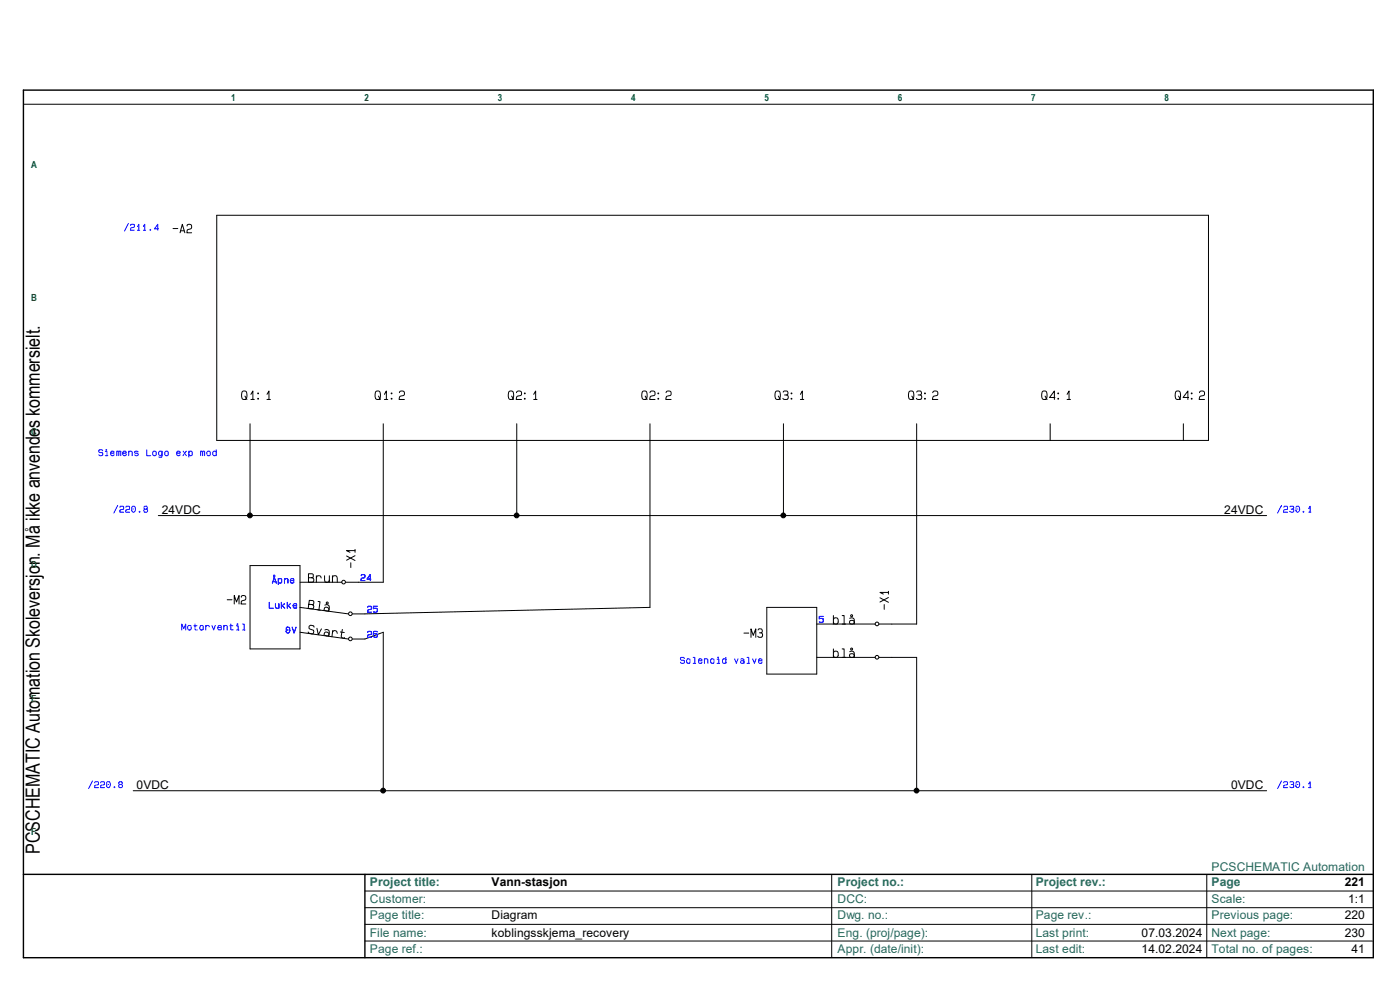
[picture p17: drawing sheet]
<svg xmlns="http://www.w3.org/2000/svg" width="420mm" height="297mm" viewBox="0 0 420 297" stroke-linecap="round" stroke-linejoin="round" font-family="sans-serif">
<defs><g id="words">
<text font-size="5.9" x="12" y="255.9" transform="rotate(-90 12 255.9)">PCSCHEMATIC Automation Skoleversjon. Må ikke anvendes kommersielt.</text>
<g font-size="3.6">
<text x="48.5" y="153.9">24VDC</text>
<text x="367.3" y="153.9">24VDC</text>
<text x="41" y="236.4">0VDC</text>
<text x="369.3" y="236.4">0VDC</text>
<text x="147.5" y="265.5">Vann-stasjon</text>
<text x="403.4" y="265.5">221</text>
<text x="147.5" y="275.5">Diagram</text>
<text x="403.4" y="275.5">220</text>
<text x="404.5" y="270.7">1:1</text>
<text x="147.5" y="280.8">koblingsskjema_recovery</text>
<text x="342.5" y="280.8">07.03.2024</text>
<text x="403.4" y="280.8">230</text>
<text x="342.5" y="285.5">14.02.2024</text>
<text x="405.5" y="285.5">41</text>
</g>
<g font-size="3.6" fill="#27675f">
<text x="363.5" y="260.9">PCSCHEMATIC Automation</text>
<text x="111" y="265.5">Project title:</text>
<text x="251.3" y="265.5">Project no.:</text>
<text x="310.7" y="265.5">Project rev.:</text>
<text x="363.5" y="265.5">Page</text>
<text x="111" y="270.7">Customer:</text>
<text x="111" y="275.5">Page title:</text>
<text x="251.3" y="275.5">Dwg. no.:</text>
<text x="251.3" y="270.7">DCC:</text>
<text x="310.7" y="275.5">Page rev.:</text>
<text x="363.5" y="275.5">Previous page:</text>
<text x="363.5" y="270.7">Scale:</text>
<text x="111" y="280.8">File name:</text>
<text x="251.3" y="280.8">Eng. (proj/page):</text>
<text x="310.7" y="280.8">Last print:</text>
<text x="363.5" y="280.8">Next page:</text>
<text x="111" y="285.5">Page ref.:</text>
<text x="251.3" y="285.5">Appr. (date/init):</text>
<text x="310.7" y="285.5">Last edit:</text>
<text x="363.5" y="285.5">Total no. of pages:</text>
</g>
<g font-size="2.9" fill="#008000">
<text x="69.3" y="30.3">1</text>
<text x="109.3" y="30.3">2</text>
<text x="149.4" y="30.3">3</text>
<text x="189.3" y="30.3">4</text>
<text x="229.4" y="30.3">5</text>
<text x="269.3" y="30.3">6</text>
<text x="309.4" y="30.3">7</text>
<text x="349.3" y="30.3">8</text>
<text x="9.3" y="50.3">A</text>
<text x="9.3" y="90.3">B</text>
<text x="9.3" y="130.4">C</text>
<text x="9.3" y="170.3">D</text>
<text x="9.3" y="210.3">E</text>
<text x="9.3" y="250.3">F</text>
</g>
</g></defs>
<path d="M7 27h405v260h-405zM7 262h405M109.5 262v25" fill="none" stroke="#000" stroke-width=".42"/>
<g fill="none" stroke="#000" stroke-width=".3">
<path d="M7.3 31.2h404.7M51.9 68.5h1.4M54 69.8l.7-2.6 .8 2.6M54.2 69.2h1M56.1 67.7v-.2l.5-.3a.67 .67 0 0 1 .9 .5l-.3 .9-1.1 .4-.1 .8h1.5M65 64.5h297.5v67.5h-297.5zM72.6 117.4l.9-.2a1.62 1.62 0 0 1 0 2.5h-.4a1.57 1.57 0 0 1-.5-2.3zM73.5 118.7l.6 1M75.3 118.2l.6-1v2.5M75.3 119.7h1M80.1 118.2l.6-1v2.5M80.1 119.7h1"/>
<path d="M112.7 117.4l.8-.2a1.62 1.62 0 0 1 0 2.5h-.4a1.57 1.57 0 0 1-.4-2.3zM113.5 118.7l.6 1M115.3 118.2l.6-1v2.5M115.3 119.7h1M119.8 117.7l.5-.5 .9 .2v1l-1.2 .4-.3 .9h1.6M152.7 117.4l.8-.2a1.62 1.62 0 0 1 0 2.5h-.4a1.57 1.57 0 0 1-.4-2.3zM153.5 118.7l.6 1M154.9 117.7l.5-.5 1 .2v1l-1.3 .4-.2 .9h1.6M160.1 118.2l.6-1v2.5M160.1 119.7h1M192.7 117.4l.8-.2a1.62 1.62 0 0 1 0 2.5h-.4a1.57 1.57 0 0 1-.4-2.3zM193.5 118.7l.6 1"/>
<path d="M195 117.7l.5-.5 .9 .2v1l-1.2 .4-.3 .9h1.6M199.8 117.7l.5-.5 1 .2v1l-1.3 .4-.3 .9h1.6M232.7 117.4l.8-.2a1.62 1.62 0 0 1 0 2.5h-.4a1.57 1.57 0 0 1-.4-2.3zM233.5 118.7l.6 1M234.9 117.5l.4-.3 .9 .1 .1 .9-.9 .2M236 118.4a.7 .7 0 0 1 .5 .6 .7 .7 0 0 1-.5 .7l-1-.1-.1-.2M240.1 118.2l.6-1v2.5M240.1 119.7h1M272.7 117.4l.9-.2a1.62 1.62 0 0 1 0 2.5h-.5a1.57 1.57 0 0 1-.4-2.3zM273.6 118.7l.6 1M275 117.5l.3-.3 1 .1 .1 .9-1 .2M276 118.4a.7 .7 0 0 1 .5 .6 .7 .7 0 0 1-.5 .7l-.9-.1-.2-.2"/>
<path d="M279.8 117.7l.5-.5 1 .2v1l-1.3 .4-.3 .9h1.6M312.7 117.4l.8-.2a1.62 1.62 0 0 1 0 2.5h-.4a1.57 1.57 0 0 1-.4-2.3zM313.5 118.7l.6 1M316.5 119.1h-1.6l1.4-1.9v2.5M320.1 118.2l.6-1v2.5M320.1 119.7h1M352.7 117.4l.9-.2a1.62 1.62 0 0 1 0 2.5h-.5a1.57 1.57 0 0 1-.4-2.3zM353.6 118.7l.6 1M356.5 119.1h-1.6l1.5-1.9v2.5M359.8 117.7l.5-.5 1 .2v1l-1.3 .4-.3 .9h1.7M75 127v27.5M115 127v47.5h-11.3"/>
<path d="M155 127v27.5M195 127v55l-89.3 2M235 127v27.5M275 127v60h-11.3M315 127v5M355 127v5M47.5 154.5h332.5M68.2 179.7h1.4M72.4 179v-.3l.4-.2a.67 .67 0 0 1 .9 .5l-.2 .8-1.1 .5-.1 .7h1.4M75 169.5h15v25h-15zM90 174.5h12.5M92.5 173.1h1.1a.65 .65 0 0 0 .4-.5 .65 .65 0 0 0-.4-.6h-1.1v2.5h1.1a.68 .68 0 0 0 .6-.7 .68 .68 0 0 0-.6-.7"/>
<path d="M94.9 173.2l.1-.3a.72 .72 0 0 1 .8-.4 .72 .72 0 0 1 .6 .7M94.9 172.6v1.9M97.4 172.6l.1 1.6a.72 .72 0 0 0 .8 .3 .72 .72 0 0 0 .5-.7M98.8 172.6v1.9M99.7 172.6v1.9M99.7 173.2l.1-.3a.72 .72 0 0 1 .8-.4 .72 .72 0 0 1 .6 .7v1.3M104 166.6l2.5 1.4M105.2 168.7v1.4M106.5 166.5l-2.5 1.4M106.5 165h-2.5l1 .5M106.5 164.7v.8M264 179.2l2.5 1.3"/>
<path d="M266.5 179.1l-2.5 1.3M266.5 177.5h-2.5l1 .6M266.5 177.2v.9M70.3 181v-2.5l.7 1.9 .7-1.9v2.5M90 189.5l14.5 2M90 182l14.5 2M92.6 181.1l1 .1a.65 .65 0 0 0 .6-.5 .65 .65 0 0 0-.3-.7l-1.1-.1-.3 2.5 1 .1a.64 .64 0 0 0 .6-.6 .64 .64 0 0 0-.5-.7M94.2 188l-.1-.4-.9-.2-.5 .4 .2 .7 1.2 .4-.2 1-1.2-.2-.2-.3M95.1 188.3l.4 1.9 .9-1.7M95.1 182.7l1 .2M95.4 180.3h.6l-.3 2.5M97.5 188.8l.2-.1a.8 .8 0 0 1 1.1 .8l-.2 1.2"/>
<path d="M97.5 181.4l.2-.1a.8 .8 0 0 1 1.1 .7l-.2 1.2M98.7 190.1a.77 .77 0 0 0-.7-.7 .77 .77 0 0 0-.8 .7l.1 .2 .8 .3 .5-.1v-.3M98.7 182.6a.77 .77 0 0 0-.7-.7 .77 .77 0 0 0-.8 .7l.1 .3 .8 .2 .5-.1v-.2M99.7 189.7l.1-.4 .5-.3a.74 .74 0 0 1 .9 .8M99.8 189l-.2 1.8M102.1 189.4l1.2 .2M102.7 188.6l-.3 2.1 .1 .4 .6 .2 .3-.2M105.7 191.5h3.8l5.5-2v47.5M223.2 189.7h1.4M225.3 191v-2.5l.7 1.9 .7-1.9v2.5M227.4 188.8l.3-.3h.6l.3 .2v.8l-.8 .2M228.3 189.7a.7 .7 0 0 1 .5 .6 .7 .7 0 0 1-.5 .7l-.8-.1-.2-.2"/>
<path d="M230 182h15v20h-15zM245 197h17.6M245 187h17.6M250 195.7l.1-.2a.73 .73 0 0 1 .8-.4 .73 .73 0 0 1 .6 .6l-.1 1a.73 .73 0 0 1-.8 .3 .73 .73 0 0 1-.6-.6M250 194.5v2.5M250 185.8l.1-.3a.73 .73 0 0 1 .8-.4 .73 .73 0 0 1 .6 .7l-.1 .9a.73 .73 0 0 1-.8 .3 .73 .73 0 0 1-.6-.6M250 184.5v2.5M252.6 197h1.1M252.6 194.5h.6v2.5M252.6 187h1.1M252.6 184.5h.6v2.5M254.9 195.3l.1-.1a.87 .87 0 0 1 1.3 .5v1.3"/>
<path d="M254.9 185.3h.1a.87 .87 0 0 1 1.3 .5v1.2M256.3 196.4a.74 .74 0 0 0-.8-.5 .74 .74 0 0 0-.7 .6l.2 .4 .4 .1 .6-.1 .3-.4M256.3 186.4a.74 .74 0 0 0-.8-.5 .74 .74 0 0 0-.7 .6l.2 .4 .4 .1 .6-.1 .3-.4M263.7 197h11.3v40M265.3 181.2v1.4M40 237h340M109.5 272h302.2M109.5 277h302.2M109.5 267h302.5M249.5 262v25M309.5 262v25M362 262v25"/>
<path d="M109.5 282h302.2"/>
<circle cx="77.4" cy="119.5" r=".13"/>
<circle cx="77.4" cy="117.9" r=".13"/>
<circle cx="117.5" cy="117.9" r=".13"/>
<circle cx="117.5" cy="119.5" r=".13"/>
<circle cx="157.4" cy="119.5" r=".13"/>
<circle cx="157.4" cy="117.9" r=".13"/>
<circle cx="197.5" cy="119.5" r=".13"/>
<circle cx="197.5" cy="117.9" r=".13"/>
<circle cx="237.4" cy="117.9" r=".13"/>
<circle cx="237.4" cy="119.5" r=".13"/>
<circle cx="277.5" cy="117.9" r=".13"/>
<circle cx="277.5" cy="119.5" r=".13"/>
<circle cx="317.5" cy="117.9" r=".13"/>
<circle cx="317.5" cy="119.5" r=".13"/>
<circle cx="357.5" cy="117.9" r=".13"/>
<circle cx="357.5" cy="119.5" r=".13"/>
<circle cx="75" cy="154.5" r=".72"/>
<circle cx="155" cy="154.5" r=".72"/>
<circle cx="235" cy="154.5" r=".72"/>
<circle cx="103.1" cy="174.5" r=".55"/>
<circle cx="98.2" cy="180.7" r=".3"/>
<circle cx="105.1" cy="183.9" r=".55"/>
<circle cx="105.1" cy="191.5" r=".55"/>
<circle cx="255.5" cy="194.5" r=".3"/>
<circle cx="255.5" cy="184.5" r=".3"/>
<circle cx="263.1" cy="197" r=".55"/>
<circle cx="263.1" cy="187" r=".55"/>
<circle cx="114.9" cy="236.9" r=".72"/>
<circle cx="275" cy="236.9" r=".72"/>
</g>
<g fill="#000">
<circle cx="75" cy="154.5" r=".72"/>
<circle cx="155" cy="154.5" r=".72"/>
<circle cx="235" cy="154.5" r=".72"/>
<circle cx="114.9" cy="236.9" r=".72"/>
<circle cx="275" cy="236.9" r=".72"/>
</g>
<g fill="none" stroke="#00f" stroke-width=".3">
<path d="M38.5 67l-1.2 2.3M39.2 67.6a.61 .61 0 0 1 .8-.3 .61 .61 0 0 1 .3 .8l-1 .2-.2 .7h1.2M41.2 67.9l.5-.7v1.8M41.2 69h.7M43 67.9l.4-.7v1.8M43 69h.7M47.5 68.6h-1.2l1-1.4v1.8M30.8 135.1l-.2-.3h-.8l-.1 .7 1.1 .3v.6l-.8 .2-.4-.4M31.6 136.6h.7M31.6 135.3h.5v1.3M33.2 135.8h1l-.1-.5h-.7l-.2 .8 .3 .5 .6-.1 .1-.4M35.1 135.2v1.4"/>
<path d="M35.1 135.5l.1-.3 .4 .1v1.3M35.6 135.5l.2-.3 .4 .1v1.3M36.8 135.8h1v-.5h-.8l-.2 .8 .4 .5 .6-.1v-.4M38.6 135.2v1.4M38.6 135.6l.3-.4 .6 .1 .1 1.3M41.4 135.5l-.3-.3-.6 .1v.4l.8 .2 .2 .4-.4 .3-.7-.3M44 134.8v1.8h1.2M46 135.3h.7v1.2h-.7l-.2-.4zM48.6 135.6l-.1-.3a.61 .61 0 0 0-.8 .1 .61 .61 0 0 0 .1 .9 .61 .61 0 0 0 .8-.1v-.2M48.6 135.2l-.1 1.8-.8-.1M49.6 135.3h.8v1.2h-.8l-.2-.4zM53 135.8h1l-.1-.5h-.7l-.2 .8 .3 .5 .6-.1 .1-.4"/>
<path d="M54.9 135.2l1 1.4M55.9 135.2l-1 1.4M56.6 135.6l.4-.4 .7 .3-.1 1-.6 .1-.4-.5M56.6 135.2v1.8M60.2 135.2v1.4M60.2 135.5l.2-.3 .3 .1 .1 1.3M60.8 135.5l.2-.3 .4 .1v1.3M62.2 135.3h.8v1.2h-.8l-.1-.4zM64.9 135.6l-.4-.4-.5 .1-.2 .3 .2 .9h.8l.1-.4M64.9 134.8v1.8M35.3 151.5l-1.2 2.3M36 152.1a.61 .61 0 0 1 .8-.3 .61 .61 0 0 1 .3 .8l-1 .2-.2 .7h1.2"/>
<path d="M37.8 152.1a.61 .61 0 0 1 .8-.3 .61 .61 0 0 1 .3 .8l-1.1 .2-.1 .7h1.2M39.6 151.9l.2-.2a.85 .85 0 0 1 .9 .9 .85 .85 0 0 1-.9 .8l-.3-.3zM40 152.6h.1M43.5 152.6l-.3 .1v.6l.2 .2h.5l.4-.3-.2-.6h-.2M384.5 151.5l-1.2 2.3M385.1 152.1a.61 .61 0 0 1 .9-.3 .61 .61 0 0 1 .2 .8l-1 .2-.1 .7h1.1M387 151.9l.1-.2h.8l.2 .4-.2 .4-.6 .1M387.7 152.6l.4 .1a.65 .65 0 0 1-.3 .8 .65 .65 0 0 1-.9-.3M388.9 151.9l.1-.2a.85 .85 0 0 1 .9 .9 .85 .85 0 0 1-.9 .8l-.2-.3zM389.2 152.6h.2M392.6 152.4l.4-.7v1.8M392.6 153.5h.7"/>
<path d="M81.7 174.8l.6-1.8 .6 1.8M81.9 174.3h.8M83.5 173.8l.3-.4 .6 .1 .1 1-.7 .3-.3-.5M83.5 173.4v1.8M85.3 173.4v1.4M85.3 173.8l.4-.4 .6 .1 .1 1.3M87.1 174h1v-.5h-.8l-.2 .8 .4 .5 .6-.1v-.4M108.4 172.6a.61 .61 0 0 1 .8-.3 .61 .61 0 0 1 .3 .8l-1 .2-.2 .7h1.2M111.3 173.6h-1.2l1-1.4v1.8M54.5 188.8v-1.8l.6 1.4 .6-1.4v1.8M56.5 187.5h.7v1.2h-.7l-.2-.3zM58.2 187.5h.9"/>
<path d="M58.5 187v1.6l.7 .1M60.1 187.5h.8v1.2h-.8l-.2-.3zM61.7 187.9l.4-.4h.6v.4M61.7 187.5v1.3M63.6 187.5l.5 1.3 .5-1.3M65.4 188h1l-.1-.5h-.3h-.5l-.1 .9 .3 .4 .6-.1 .1-.3M67.1 187.5v1.3M67.1 187.9l.4-.4h.6l.1 1.3M68.9 187.5h.9M69.3 187v1.6l.6 .1M71 188.8h.7M71 187.5h.5v1.3"/>
<path d="M72.7 188.8h.8M72.7 187h.5v1.8M80.8 180.5v1.8h1.2M82.6 180.9l.2 1.3h.8l.1-.3M83.7 180.9v1.4M84.4 180.5v1.8M84.4 181.5h.3l.7 .8M85.3 180.9l-.6 .6M86.1 188a.85 .85 0 0 1 .9 .8 .85 .85 0 0 1-.9 .9l-.2-.4v-1zM86.2 180.5v1.8M86.2 181.5h.2l.8 .8M86.3 188.8h.1"/>
<path d="M87.1 180.9l-.7 .6M87.6 188l.6 1.7 .6-1.7M88 181.5h1l-.1-.5h-.8l-.1 .9 .3 .4 .6-.1 .1-.3M110.3 182a.61 .61 0 0 1 .8-.3 .61 .61 0 0 1 .3 .8l-1 .3-.2 .7h1.2M110.3 189.6a.61 .61 0 0 1 .8-.3 .61 .61 0 0 1 .3 .8l-1 .2-.2 .7h1.2M113.2 181.7h-1.2v.8l.4-.2 .8 .2v.8l-1.2 .1M113.2 189.4l-1-.2-.2 .5 .2 1.2 1-.1v-.7l-.3-.2h-.5l-.4 .3M205.3 197.4l-.2-.4h-.8l-.1 .7 1.1 .3v.6l-.8 .2-.4-.3M206.2 197.5h.7v1.2h-.7l-.2-.3zM207.9 198.8h.8M207.9 197h.5v1.8M209.5 198h1.1l-.1-.5h-.8l-.2 .9 .4 .4 .6-.1 .1-.3"/>
<path d="M211.3 197.4v1.4M211.3 197.9l.4-.5 .6 .1v1.3M213.4 197.5h.7v1.2h-.7l-.2-.3zM215.1 198.8h.8M215.1 197.5h.5v1.3M217.8 197.9l-.4-.5-.5 .1-.2 .4 .2 .8h.8l.1-.3M217.8 197v1.8M220.4 197.4l.5 1.4 .5-1.4M222.2 197.5l.6-.1 .4 .3v1.1M223.2 198.4l-.1-.4h-.8l-.1 .4 .3 .4 .6-.1 .1-.2M224.1 198.8h.8M224.1 197h.5v1.8"/>
<path d="M225.8 197.4l.5 1.4 .5-1.4M227.6 198h1l-.1-.5h-.7l-.2 .9 .3 .4 .6-.1 .1-.3M247 184.7h-1.2v.8l.3-.2 .9 .2v.9h-1.2M27.8 234l-1.2 2.3M28.4 234.6a.61 .61 0 0 1 .9-.3 .61 .61 0 0 1 .2 .8l-1 .3-.1 .7h1.1M30.2 234.6a.61 .61 0 0 1 .8-.3 .61 .61 0 0 1 .3 .8l-1 .3-.2 .7h1.2M32.1 234.4l.2-.1a.85 .85 0 0 1 .8 .8 .85 .85 0 0 1-.8 .9l-.3-.4zM32.4 235.1h.2M36 235.1l-.4 .2v.6l.3 .2h.5l.3-.4-.1-.6h-.3M384.5 234l-1.2 2.3M385.1 234.6a.61 .61 0 0 1 .9-.3 .61 .61 0 0 1 .2 .8l-1 .3-.1 .7h1.1M387 234.4l.1-.1h.8l.2 .3-.2 .4-.6 .1"/>
<path d="M387.7 235.1l.4 .2a.65 .65 0 0 1-.3 .8 .65 .65 0 0 1-.9-.3M388.9 234.4l.1-.1a.85 .85 0 0 1 .9 .8 .85 .85 0 0 1-.9 .9l-.2-.4zM389.2 235.1h.2M392.6 235l.4-.7v1.8M392.6 236.1h.7"/>
<circle cx="45.1" cy="68.9" r=".13"/>
<circle cx="31.9" cy="134.8" r=".13"/>
<circle cx="41.9" cy="153.4" r=".13"/>
<circle cx="43.7" cy="152.1" r=".52"/>
<circle cx="391" cy="153.4" r=".13"/>
<circle cx="82.3" cy="172.6" r=".21"/>
<circle cx="71.2" cy="187.1" r=".13"/>
<circle cx="215.4" cy="197.1" r=".13"/>
<circle cx="34.3" cy="235.9" r=".13"/>
<circle cx="36.1" cy="234.7" r=".52"/>
<circle cx="391" cy="235.9" r=".13"/>
</g>
<use href="#words"/>
</svg>
